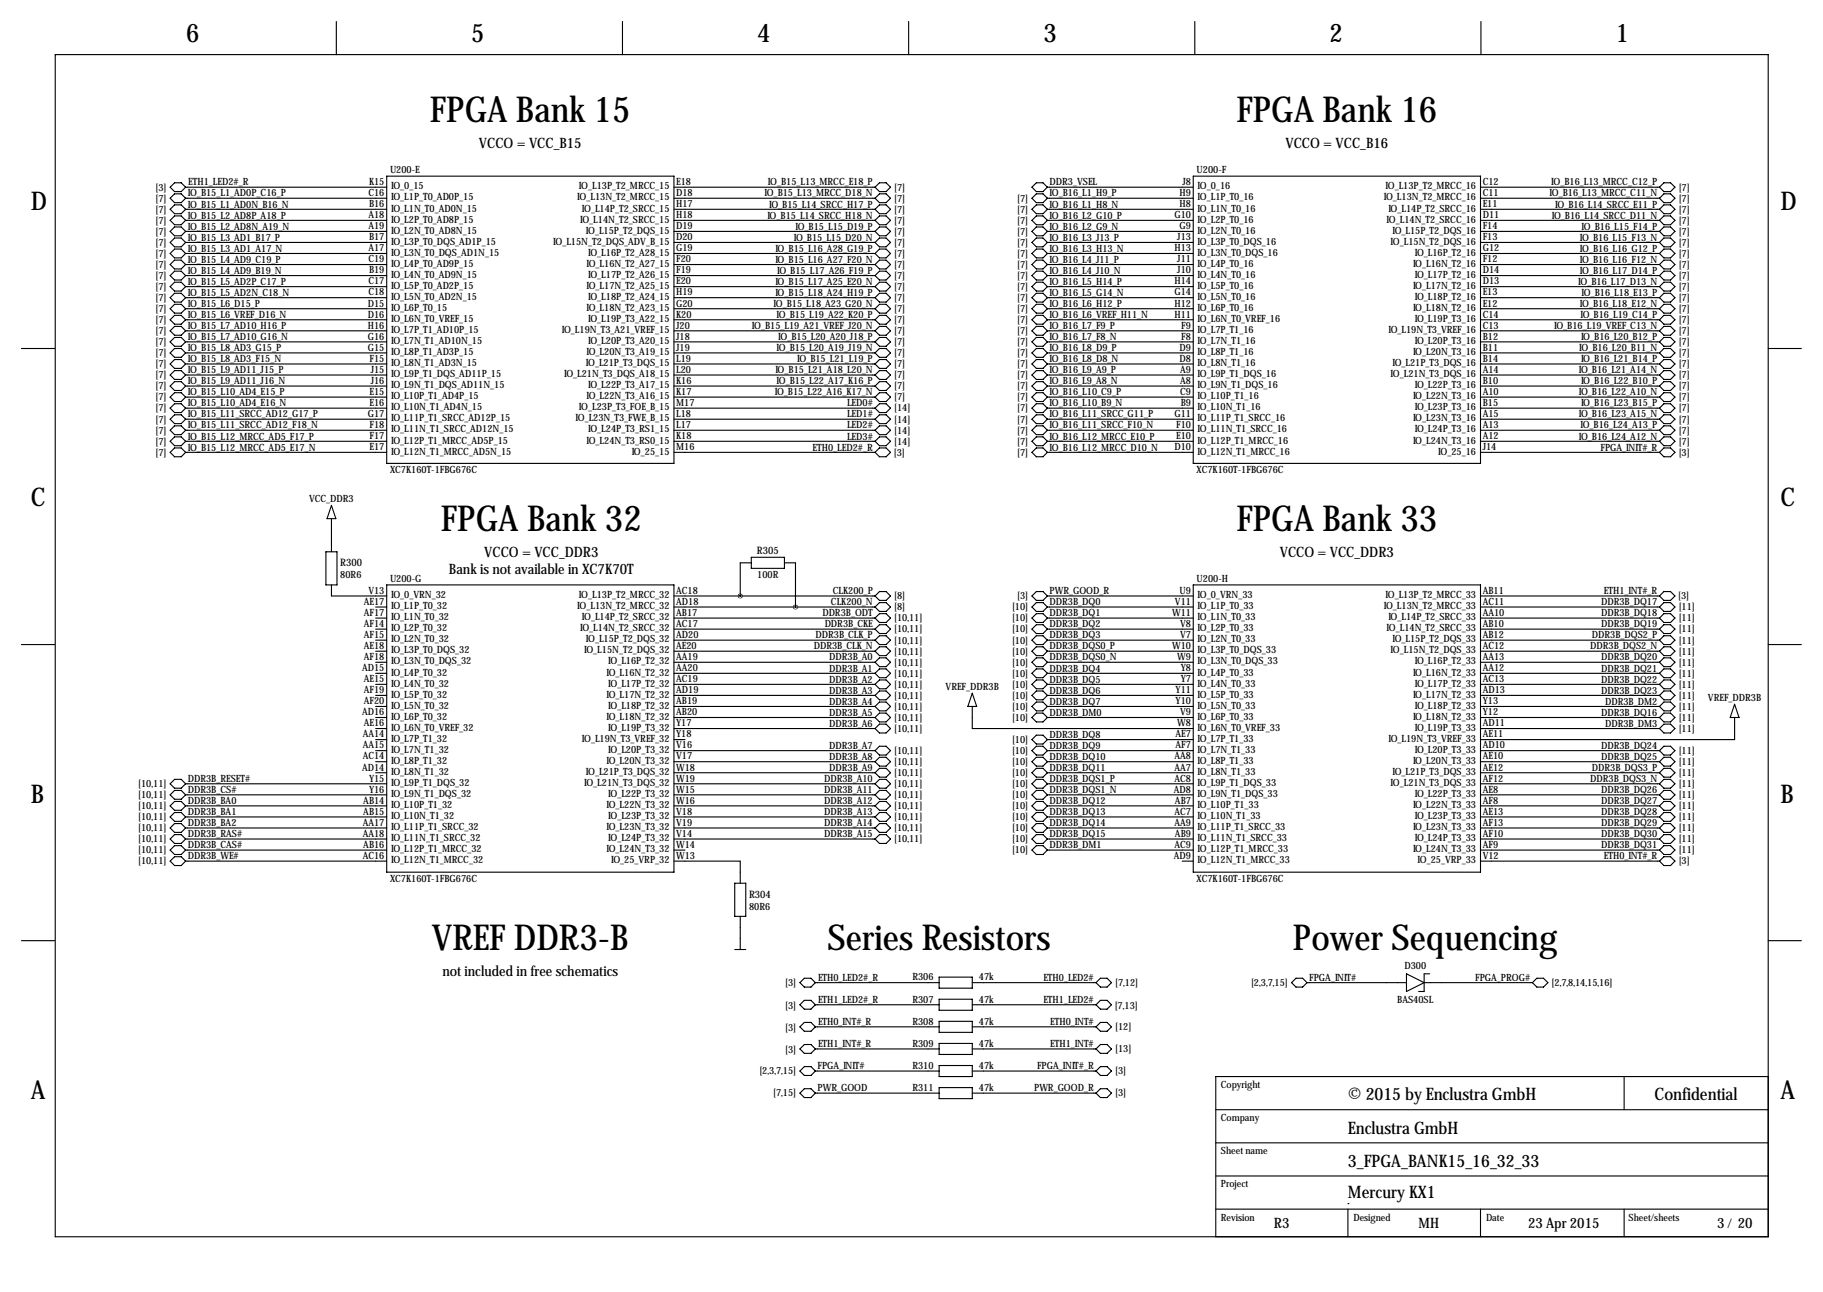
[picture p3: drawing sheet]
<svg xmlns="http://www.w3.org/2000/svg" width="419mm" height="297mm" viewBox="0 0 419 297" stroke-linecap="round" stroke-linejoin="round" font-family="sans-serif">
<defs><g id="words">
<g font-size="8.2">
<text x="98.8" y="28">FPGA Bank 15</text>
<text x="284.2" y="28">FPGA Bank 16</text>
<text x="101.4" y="122">FPGA Bank 32</text>
<text x="284.2" y="122">FPGA Bank 33</text>
<text x="99.3" y="218.5">VREF DDR3-B</text>
<text x="190.2" y="218.5">Series Resistors</text>
<text x="297.3" y="218.5">Power Sequencing</text>
</g>
<g font-size="5.9">
<text x="42.8" y="9.8">6</text>
<text x="108.3" y="9.8">5</text>
<text x="174.1" y="9.8">4</text>
<text x="239.9" y="9.8">3</text>
<text x="305.7" y="9.8">2</text>
<text x="371.4" y="9.8">1</text>
<text x="7.1" y="48.4">D</text>
<text x="409.3" y="48.4">D</text>
<text x="7.1" y="116.4">C</text>
<text x="409.3" y="116.4">C</text>
<text x="7.1" y="184.5">B</text>
<text x="409.3" y="184.5">B</text>
<text x="7.1" y="252.6">A</text>
<text x="409.3" y="252.6">A</text>
</g>
<g font-size="4">
<text x="309.9" y="252.8">© 2015 by Enclustra GmbH</text>
<text x="380.4" y="252.8">Confidential</text>
<text x="309.9" y="260.7">Enclustra GmbH</text>
<text x="309.9" y="268.3">3_FPGA_BANK15_16_32_33</text>
<text x="309.9" y="275.4">Mercury KX1</text>
</g>
<g font-size="3.3">
<text x="110.1" y="34">VCCO = VCC_B15</text>
<text x="295.5" y="34">VCCO = VCC_B16</text>
<text x="111.3" y="128">VCCO = VCC_DDR3</text>
<text x="294.2" y="128">VCCO = VCC_DDR3</text>
<text x="103.2" y="132">Bank is not available in XC7K70T</text>
<text x="101.7" y="224.5">not included in free schematics</text>
<text x="292.9" y="282.3">R3</text>
<text x="326.1" y="282.3">MH</text>
<text x="351.3" y="282.3">23 Apr 2015</text>
<text x="394.8" y="282.3">3/ 20</text>
</g>
<g font-size="2.4">
<text x="78.2" y="130.2">R300</text>
<text x="174" y="127.4">R305</text>
<text x="172.2" y="206.4">R304</text>
</g>
<g font-size="2.3">
<text x="89.7" y="39.7">U200-E</text>
<text x="275.1" y="39.7">U200-F</text>
<text x="35.8" y="46.3">[7]</text>
<text x="35.8" y="43.9">[3]</text>
<text x="43.2" y="45.2">IO_B15_L1_AD0P_C16_P</text>
<text x="43.2" y="47.7">IO_B15_L1_AD0N_B16_N</text>
<text x="43.3" y="42.6">ETH1_LED2#_R</text>
<text x="84.7" y="45.1">C16</text>
<text x="84.8" y="42.5">K15</text>
<text x="84.8" y="47.6">B16</text>
<text x="89.9" y="43.6">IO_0_15</text>
<text x="89.9" y="46.1">IO_L1P_T0_AD0P_15</text>
<text x="132.7" y="46.1">IO_L13N_T2_MRCC_15</text>
<text x="133.1" y="43.6">IO_L13P_T2_MRCC_15</text>
<text x="155.4" y="42.5">E18</text>
<text x="155.4" y="45.1">D18</text>
<text x="155.4" y="47.6">H17</text>
<text x="175.8" y="45.2">IO_B15_L13_MRCC_D18_N</text>
<text x="176.5" y="42.6">IO_B15_L13_MRCC_E18_P</text>
<text x="176.8" y="47.7">IO_B15_L14_SRCC_H17_P</text>
<text x="205.6" y="43.8">[7]</text>
<text x="205.6" y="46.3">[7]</text>
<text x="233.9" y="46.3">[7]</text>
<text x="241.3" y="45.2">IO_B16_L1_H9_P</text>
<text x="241.3" y="47.7">IO_B16_L1_H8_N</text>
<text x="241.3" y="42.6">DDR3_VSEL</text>
<text x="271.2" y="45.1">H9</text>
<text x="271.2" y="47.6">H8</text>
<text x="271.8" y="42.5">J8</text>
<text x="275.3" y="43.6">IO_0_16</text>
<text x="275.3" y="46.1">IO_L1P_T0_16</text>
<text x="318.1" y="46.1">IO_L13N_T2_MRCC_16</text>
<text x="318.5" y="43.6">IO_L13P_T2_MRCC_16</text>
<text x="340.9" y="42.5">C12</text>
<text x="340.9" y="45.1">C11</text>
<text x="340.9" y="47.6">E11</text>
<text x="356.2" y="45.2">IO_B16_L13_MRCC_C11_N</text>
<text x="356.6" y="42.6">IO_B16_L13_MRCC_C12_P</text>
<text x="357.5" y="47.7">IO_B16_L14_SRCC_E11_P</text>
<text x="385.9" y="43.8">[7]</text>
<text x="385.9" y="46.3">[7]</text>
<text x="35.8" y="48.9">[7]</text>
<text x="35.8" y="51.4">[7]</text>
<text x="35.8" y="54">[7]</text>
<text x="43.2" y="50.3">IO_B15_L2_AD8P_A18_P</text>
<text x="43.2" y="52.8">IO_B15_L2_AD8N_A19_N</text>
<text x="84.7" y="50.2">A18</text>
<text x="84.7" y="52.7">A19</text>
<text x="89.9" y="48.6">IO_L1N_T0_AD0N_15</text>
<text x="89.9" y="51.2">IO_L2P_T0_AD8P_15</text>
<text x="89.9" y="53.7">IO_L2N_T0_AD8N_15</text>
<text x="133.4" y="51.2">IO_L14N_T2_SRCC_15</text>
<text x="133.8" y="48.6">IO_L14P_T2_SRCC_15</text>
<text x="134.7" y="53.7">IO_L15P_T2_DQS_15</text>
<text x="155.4" y="50.2">H18</text>
<text x="155.4" y="52.7">D19</text>
<text x="176.4" y="50.3">IO_B15_L14_SRCC_H18_N</text>
<text x="182.9" y="52.8">IO_B15_L15_D19_P</text>
<text x="205.6" y="48.9">[7]</text>
<text x="205.6" y="51.4">[7]</text>
<text x="205.6" y="54">[7]</text>
<text x="233.9" y="48.9">[7]</text>
<text x="233.9" y="51.4">[7]</text>
<text x="233.9" y="54">[7]</text>
<text x="241.3" y="50.3">IO_B16_L2_G10_P</text>
<text x="241.3" y="52.8">IO_B16_L2_G9_N</text>
<text x="270" y="50.2">G10</text>
<text x="271.2" y="52.7">G9</text>
<text x="275.3" y="48.6">IO_L1N_T0_16</text>
<text x="275.3" y="51.2">IO_L2P_T0_16</text>
<text x="275.3" y="53.7">IO_L2N_T0_16</text>
<text x="318.8" y="51.2">IO_L14N_T2_SRCC_16</text>
<text x="319.2" y="48.6">IO_L14P_T2_SRCC_16</text>
<text x="320.1" y="53.7">IO_L15P_T2_DQS_16</text>
<text x="340.9" y="50.2">D11</text>
<text x="340.9" y="52.7">F14</text>
<text x="356.8" y="50.3">IO_B16_L14_SRCC_D11_N</text>
<text x="363.6" y="52.8">IO_B16_L15_F14_P</text>
<text x="385.9" y="48.9">[7]</text>
<text x="385.9" y="51.4">[7]</text>
<text x="385.9" y="54">[7]</text>
<text x="35.8" y="56.5">[7]</text>
<text x="35.8" y="59">[7]</text>
<text x="43.2" y="55.3">IO_B15_L3_AD1_B17_P</text>
<text x="43.2" y="57.9">IO_B15_L3_AD1_A17_N</text>
<text x="84.7" y="57.8">A17</text>
<text x="84.8" y="55.2">B17</text>
<text x="89.9" y="56.3">IO_L3P_T0_DQS_AD1P_15</text>
<text x="89.9" y="58.8">IO_L3N_T0_DQS_AD1N_15</text>
<text x="127.2" y="56.3">IO_L15N_T2_DQS_ADV_B_15</text>
<text x="135.2" y="58.8">IO_L16P_T2_A28_15</text>
<text x="155.4" y="55.2">D20</text>
<text x="155.4" y="57.8">G19</text>
<text x="178.3" y="57.9">IO_B15_L16_A28_G19_P</text>
<text x="182.5" y="55.3">IO_B15_L15_D20_N</text>
<text x="205.6" y="56.5">[7]</text>
<text x="205.6" y="59">[7]</text>
<text x="233.9" y="56.5">[7]</text>
<text x="233.9" y="59">[7]</text>
<text x="241.3" y="55.3">IO_B16_L3_J13_P</text>
<text x="241.3" y="57.9">IO_B16_L3_H13_N</text>
<text x="270" y="57.8">H13</text>
<text x="270.6" y="55.2">J13</text>
<text x="275.3" y="56.3">IO_L3P_T0_DQS_16</text>
<text x="275.3" y="58.8">IO_L3N_T0_DQS_16</text>
<text x="319.7" y="56.3">IO_L15N_T2_DQS_16</text>
<text x="325.2" y="58.8">IO_L16P_T2_16</text>
<text x="340.9" y="55.2">F13</text>
<text x="340.9" y="57.8">G12</text>
<text x="363.2" y="55.3">IO_B16_L15_F13_N</text>
<text x="363.2" y="57.9">IO_B16_L16_G12_P</text>
<text x="385.9" y="56.5">[7]</text>
<text x="385.9" y="59">[7]</text>
<text x="35.8" y="61.6">[7]</text>
<text x="35.8" y="64.1">[7]</text>
<text x="43.2" y="60.4">IO_B15_L4_AD9_C19_P</text>
<text x="43.2" y="63">IO_B15_L4_AD9_B19_N</text>
<text x="43.2" y="65.5">IO_B15_L5_AD2P_C17_P</text>
<text x="84.7" y="60.3">C19</text>
<text x="84.7" y="65.4">C17</text>
<text x="84.8" y="62.9">B19</text>
<text x="89.9" y="61.3">IO_L4P_T0_AD9P_15</text>
<text x="89.9" y="63.9">IO_L4N_T0_AD9N_15</text>
<text x="134.8" y="61.3">IO_L16N_T2_A27_15</text>
<text x="135.2" y="63.9">IO_L17P_T2_A26_15</text>
<text x="155.4" y="60.3">F20</text>
<text x="155.4" y="62.9">F19</text>
<text x="155.4" y="65.4">E20</text>
<text x="178.3" y="60.4">IO_B15_L16_A27_F20_N</text>
<text x="178.3" y="65.5">IO_B15_L17_A25_E20_N</text>
<text x="178.7" y="63">IO_B15_L17_A26_F19_P</text>
<text x="205.6" y="61.6">[7]</text>
<text x="205.6" y="64.1">[7]</text>
<text x="233.9" y="61.6">[7]</text>
<text x="233.9" y="64.1">[7]</text>
<text x="241.3" y="60.4">IO_B16_L4_J11_P</text>
<text x="241.3" y="63">IO_B16_L4_J10_N</text>
<text x="241.3" y="65.5">IO_B16_L5_H14_P</text>
<text x="270" y="65.4">H14</text>
<text x="270.6" y="60.3">J11</text>
<text x="270.6" y="62.9">J10</text>
<text x="275.3" y="61.3">IO_L4P_T0_16</text>
<text x="275.3" y="63.9">IO_L4N_T0_16</text>
<text x="324.8" y="61.3">IO_L16N_T2_16</text>
<text x="325.2" y="63.9">IO_L17P_T2_16</text>
<text x="340.9" y="60.3">F12</text>
<text x="340.9" y="62.9">D14</text>
<text x="340.9" y="65.4">D13</text>
<text x="362.8" y="65.5">IO_B16_L17_D13_N</text>
<text x="363.2" y="60.4">IO_B16_L16_F12_N</text>
<text x="363.2" y="63">IO_B16_L17_D14_P</text>
<text x="385.9" y="61.6">[7]</text>
<text x="385.9" y="64.1">[7]</text>
<text x="35.8" y="66.7">[7]</text>
<text x="35.8" y="69.2">[7]</text>
<text x="35.8" y="71.7">[7]</text>
<text x="43.2" y="68">IO_B15_L5_AD2N_C18_N</text>
<text x="43.2" y="70.6">IO_B15_L6_D15_P</text>
<text x="84.6" y="70.5">D15</text>
<text x="84.7" y="67.9">C18</text>
<text x="89.9" y="66.4">IO_L5P_T0_AD2P_15</text>
<text x="89.9" y="69">IO_L5N_T0_AD2N_15</text>
<text x="89.9" y="71.5">IO_L6P_T0_15</text>
<text x="134.8" y="66.4">IO_L17N_T2_A25_15</text>
<text x="134.8" y="71.5">IO_L18N_T2_A23_15</text>
<text x="135.2" y="69">IO_L18P_T2_A24_15</text>
<text x="155.4" y="67.9">H19</text>
<text x="155.4" y="70.5">G20</text>
<text x="177.9" y="70.6">IO_B15_L18_A23_G20_N</text>
<text x="178.3" y="68">IO_B15_L18_A24_H19_P</text>
<text x="205.6" y="66.7">[7]</text>
<text x="205.6" y="69.2">[7]</text>
<text x="205.6" y="71.7">[7]</text>
<text x="233.9" y="66.7">[7]</text>
<text x="233.9" y="69.2">[7]</text>
<text x="233.9" y="71.7">[7]</text>
<text x="241.3" y="68">IO_B16_L5_G14_N</text>
<text x="241.3" y="70.6">IO_B16_L6_H12_P</text>
<text x="270" y="67.9">G14</text>
<text x="270" y="70.5">H12</text>
<text x="275.3" y="66.4">IO_L5P_T0_16</text>
<text x="275.3" y="69">IO_L5N_T0_16</text>
<text x="275.3" y="71.5">IO_L6P_T0_16</text>
<text x="324.8" y="66.4">IO_L17N_T2_16</text>
<text x="324.8" y="71.5">IO_L18N_T2_16</text>
<text x="325.2" y="69">IO_L18P_T2_16</text>
<text x="340.9" y="67.9">E13</text>
<text x="340.9" y="70.5">E12</text>
<text x="363.2" y="70.6">IO_B16_L18_E12_N</text>
<text x="363.6" y="68">IO_B16_L18_E13_P</text>
<text x="385.9" y="66.7">[7]</text>
<text x="385.9" y="69.2">[7]</text>
<text x="385.9" y="71.7">[7]</text>
<text x="35.8" y="74.3">[7]</text>
<text x="35.8" y="76.8">[7]</text>
<text x="43.2" y="73.1">IO_B15_L6_VREF_D16_N</text>
<text x="43.2" y="75.7">IO_B15_L7_AD10_H16_P</text>
<text x="84.6" y="73">D16</text>
<text x="84.6" y="75.6">H16</text>
<text x="89.9" y="74">IO_L6N_T0_VREF_15</text>
<text x="89.9" y="76.6">IO_L7P_T1_AD10P_15</text>
<text x="129.2" y="76.6">IO_L19N_T3_A21_VREF_15</text>
<text x="135.2" y="74">IO_L19P_T3_A22_15</text>
<text x="155.4" y="73">K20</text>
<text x="155.4" y="75.6">J20</text>
<text x="172.9" y="75.7">IO_B15_L19_A21_VREF_J20_N</text>
<text x="178.5" y="73.1">IO_B15_L19_A22_K20_P</text>
<text x="205.6" y="74.3">[7]</text>
<text x="205.6" y="76.8">[7]</text>
<text x="233.9" y="74.3">[7]</text>
<text x="233.9" y="76.8">[7]</text>
<text x="241.3" y="73.1">IO_B16_L6_VREF_H11_N</text>
<text x="241.3" y="75.7">IO_B16_L7_F9_P</text>
<text x="270" y="73">H11</text>
<text x="271.6" y="75.6">F9</text>
<text x="275.3" y="74">IO_L6N_T0_VREF_16</text>
<text x="275.3" y="76.6">IO_L7P_T1_16</text>
<text x="319.2" y="76.6">IO_L19N_T3_VREF_16</text>
<text x="325.2" y="74">IO_L19P_T3_16</text>
<text x="340.9" y="73">C14</text>
<text x="340.9" y="75.6">C13</text>
<text x="357.3" y="75.7">IO_B16_L19_VREF_C13_N</text>
<text x="363.3" y="73.1">IO_B16_L19_C14_P</text>
<text x="385.9" y="74.3">[7]</text>
<text x="385.9" y="76.8">[7]</text>
<text x="35.8" y="79.4">[7]</text>
<text x="35.8" y="81.9">[7]</text>
<text x="43.2" y="78.2">IO_B15_L7_AD10_G16_N</text>
<text x="43.2" y="80.7">IO_B15_L8_AD3_G15_P</text>
<text x="43.2" y="83.3">IO_B15_L8_AD3_F15_N</text>
<text x="84.6" y="78.1">G16</text>
<text x="84.6" y="80.6">G15</text>
<text x="85" y="83.2">F15</text>
<text x="89.9" y="79.1">IO_L7N_T1_AD10N_15</text>
<text x="89.9" y="81.7">IO_L8P_T1_AD3P_15</text>
<text x="134.8" y="81.7">IO_L20N_T3_A19_15</text>
<text x="135.2" y="79.1">IO_L20P_T3_A20_15</text>
<text x="155.4" y="78.1">J18</text>
<text x="155.4" y="80.6">J19</text>
<text x="155.4" y="83.2">L19</text>
<text x="178.5" y="80.7">IO_B15_L20_A19_J19_N</text>
<text x="178.9" y="78.2">IO_B15_L20_A20_J18_P</text>
<text x="183.3" y="83.3">IO_B15_L21_L19_P</text>
<text x="205.6" y="79.4">[7]</text>
<text x="205.6" y="81.9">[7]</text>
<text x="233.9" y="79.4">[7]</text>
<text x="233.9" y="81.9">[7]</text>
<text x="241.3" y="78.2">IO_B16_L7_F8_N</text>
<text x="241.3" y="80.7">IO_B16_L8_D9_P</text>
<text x="241.3" y="83.3">IO_B16_L8_D8_N</text>
<text x="271.2" y="80.6">D9</text>
<text x="271.2" y="83.2">D8</text>
<text x="271.6" y="78.1">F8</text>
<text x="275.3" y="79.1">IO_L7N_T1_16</text>
<text x="275.3" y="81.7">IO_L8P_T1_16</text>
<text x="324.8" y="81.7">IO_L20N_T3_16</text>
<text x="325.2" y="79.1">IO_L20P_T3_16</text>
<text x="340.9" y="78.1">B12</text>
<text x="340.9" y="80.6">B11</text>
<text x="340.9" y="83.2">B14</text>
<text x="363.1" y="80.7">IO_B16_L20_B11_N</text>
<text x="363.5" y="78.2">IO_B16_L20_B12_P</text>
<text x="363.5" y="83.3">IO_B16_L21_B14_P</text>
<text x="385.9" y="79.4">[7]</text>
<text x="385.9" y="81.9">[7]</text>
<text x="35.8" y="84.4">[7]</text>
<text x="35.8" y="87">[7]</text>
<text x="35.8" y="89.5">[7]</text>
<text x="43.2" y="85.8">IO_B15_L9_AD11_J15_P</text>
<text x="43.2" y="88.4">IO_B15_L9_AD11_J16_N</text>
<text x="85.2" y="85.7">J15</text>
<text x="85.2" y="88.3">J16</text>
<text x="89.9" y="84.2">IO_L8N_T1_AD3N_15</text>
<text x="89.9" y="86.7">IO_L9P_T1_DQS_AD11P_15</text>
<text x="89.9" y="89.3">IO_L9N_T1_DQS_AD11N_15</text>
<text x="129.7" y="86.7">IO_L21N_T3_DQS_A18_15</text>
<text x="134.7" y="84.2">IO_L21P_T3_DQS_15</text>
<text x="135.2" y="89.3">IO_L22P_T3_A17_15</text>
<text x="155.4" y="85.7">L20</text>
<text x="155.4" y="88.3">K16</text>
<text x="178.3" y="85.8">IO_B15_L21_A18_L20_N</text>
<text x="178.5" y="88.4">IO_B15_L22_A17_K16_P</text>
<text x="205.6" y="84.4">[7]</text>
<text x="205.6" y="87">[7]</text>
<text x="205.6" y="89.5">[7]</text>
<text x="233.9" y="84.4">[7]</text>
<text x="233.9" y="87">[7]</text>
<text x="233.9" y="89.5">[7]</text>
<text x="241.3" y="85.8">IO_B16_L9_A9_P</text>
<text x="241.3" y="88.4">IO_B16_L9_A8_N</text>
<text x="271.3" y="85.7">A9</text>
<text x="271.3" y="88.3">A8</text>
<text x="275.3" y="84.2">IO_L8N_T1_16</text>
<text x="275.3" y="86.7">IO_L9P_T1_DQS_16</text>
<text x="275.3" y="89.3">IO_L9N_T1_DQS_16</text>
<text x="319.7" y="86.7">IO_L21N_T3_DQS_16</text>
<text x="320.1" y="84.2">IO_L21P_T3_DQS_16</text>
<text x="325.2" y="89.3">IO_L22P_T3_16</text>
<text x="340.9" y="85.7">A14</text>
<text x="340.9" y="88.3">B10</text>
<text x="362.9" y="85.8">IO_B16_L21_A14_N</text>
<text x="363.5" y="88.4">IO_B16_L22_B10_P</text>
<text x="385.9" y="84.4">[7]</text>
<text x="385.9" y="87">[7]</text>
<text x="385.9" y="89.5">[7]</text>
<text x="35.8" y="92.1">[7]</text>
<text x="35.8" y="94.6">[7]</text>
<text x="43.2" y="90.9">IO_B15_L10_AD4_E15_P</text>
<text x="43.2" y="93.4">IO_B15_L10_AD4_E16_N</text>
<text x="43.2" y="96">IO_B15_L11_SRCC_AD12_G17_P</text>
<text x="84.6" y="95.9">G17</text>
<text x="85" y="90.8">E15</text>
<text x="85" y="93.3">E16</text>
<text x="89.9" y="91.8">IO_L10P_T1_AD4P_15</text>
<text x="89.9" y="94.4">IO_L10N_T1_AD4N_15</text>
<text x="133.1" y="94.4">IO_L23P_T3_FOE_B_15</text>
<text x="134.8" y="91.8">IO_L22N_T3_A16_15</text>
<text x="155.4" y="90.8">K17</text>
<text x="155.4" y="93.3">M17</text>
<text x="155.4" y="95.9">L18</text>
<text x="178.1" y="90.9">IO_B15_L22_A16_K17_N</text>
<text x="194.7" y="93.4">LED0#</text>
<text x="194.7" y="96">LED1#</text>
<text x="205.6" y="92.1">[7]</text>
<text x="205.6" y="94.6">[14]</text>
<text x="233.9" y="92.1">[7]</text>
<text x="233.9" y="94.6">[7]</text>
<text x="241.3" y="90.9">IO_B16_L10_C9_P</text>
<text x="241.3" y="93.4">IO_B16_L10_B9_N</text>
<text x="241.3" y="96">IO_B16_L11_SRCC_G11_P</text>
<text x="270" y="95.9">G11</text>
<text x="271.3" y="90.8">C9</text>
<text x="271.4" y="93.3">B9</text>
<text x="275.3" y="91.8">IO_L10P_T1_16</text>
<text x="275.3" y="94.4">IO_L10N_T1_16</text>
<text x="324.8" y="91.8">IO_L22N_T3_16</text>
<text x="325.2" y="94.4">IO_L23P_T3_16</text>
<text x="340.9" y="90.8">A10</text>
<text x="340.9" y="93.3">B15</text>
<text x="340.9" y="95.9">A15</text>
<text x="362.9" y="90.9">IO_B16_L22_A10_N</text>
<text x="362.9" y="96">IO_B16_L23_A15_N</text>
<text x="363.5" y="93.4">IO_B16_L23_B15_P</text>
<text x="385.9" y="92.1">[7]</text>
<text x="385.9" y="94.6">[7]</text>
<text x="35.8" y="97.1">[7]</text>
<text x="35.8" y="99.7">[7]</text>
<text x="43.2" y="98.5">IO_B15_L11_SRCC_AD12_F18_N</text>
<text x="43.2" y="101.1">IO_B15_L12_MRCC_AD5_F17_P</text>
<text x="85" y="98.4">F18</text>
<text x="85" y="101">F17</text>
<text x="89.9" y="96.9">IO_L11P_T1_SRCC_AD12P_15</text>
<text x="89.9" y="99.4">IO_L11N_T1_SRCC_AD12N_15</text>
<text x="89.9" y="102">IO_L12P_T1_MRCC_AD5P_15</text>
<text x="132.3" y="96.9">IO_L23N_T3_FWE_B_15</text>
<text x="134.8" y="102">IO_L24N_T3_RS0_15</text>
<text x="135.2" y="99.4">IO_L24P_T3_RS1_15</text>
<text x="155.4" y="98.4">L17</text>
<text x="155.4" y="101">K18</text>
<text x="194.7" y="98.5">LED2#</text>
<text x="194.7" y="101.1">LED3#</text>
<text x="205.6" y="97.1">[14]</text>
<text x="205.6" y="99.7">[14]</text>
<text x="233.9" y="97.1">[7]</text>
<text x="233.9" y="99.7">[7]</text>
<text x="241.3" y="98.5">IO_B16_L11_SRCC_F10_N</text>
<text x="241.3" y="101.1">IO_B16_L12_MRCC_E10_P</text>
<text x="270.4" y="98.4">F10</text>
<text x="270.4" y="101">E10</text>
<text x="275.3" y="96.9">IO_L11P_T1_SRCC_16</text>
<text x="275.3" y="99.4">IO_L11N_T1_SRCC_16</text>
<text x="275.3" y="102">IO_L12P_T1_MRCC_16</text>
<text x="324.8" y="96.9">IO_L23N_T3_16</text>
<text x="324.8" y="102">IO_L24N_T3_16</text>
<text x="325.2" y="99.4">IO_L24P_T3_16</text>
<text x="340.9" y="98.4">A13</text>
<text x="340.9" y="101">A12</text>
<text x="362.9" y="101.1">IO_B16_L24_A12_N</text>
<text x="363.3" y="98.5">IO_B16_L24_A13_P</text>
<text x="385.9" y="97.1">[7]</text>
<text x="385.9" y="99.7">[7]</text>
<text x="35.8" y="102.2">[7]</text>
<text x="35.8" y="104.8">[7]</text>
<text x="43.2" y="103.6">IO_B15_L12_MRCC_AD5_E17_N</text>
<text x="85" y="103.5">E17</text>
<text x="89.9" y="104.5">IO_L12N_T1_MRCC_AD5N_15</text>
<text x="145.2" y="104.5">IO_25_15</text>
<text x="155.4" y="103.5">M16</text>
<text x="186.8" y="103.6">ETH0_LED2#_R</text>
<text x="205.5" y="104.9">[3]</text>
<text x="205.6" y="102.2">[14]</text>
<text x="233.9" y="102.2">[7]</text>
<text x="233.9" y="104.8">[7]</text>
<text x="241.3" y="103.6">IO_B16_L12_MRCC_D10_N</text>
<text x="270" y="103.5">D10</text>
<text x="275.3" y="104.5">IO_L12N_T1_MRCC_16</text>
<text x="330.6" y="104.5">IO_25_16</text>
<text x="340.9" y="103.5">J14</text>
<text x="368" y="103.6">FPGA_INIT#_R</text>
<text x="385.9" y="102.2">[7]</text>
<text x="385.9" y="104.8">[3]</text>
<text x="89.7" y="108.8">XC7K160T-1FBG676C</text>
<text x="275.1" y="108.8">XC7K160T-1FBG676C</text>
<text x="71.1" y="115.4">VCC_DDR3</text>
<text x="78.2" y="133">80R6</text>
<text x="84.7" y="136.5">V13</text>
<text x="89.7" y="133.7">U200-G</text>
<text x="89.9" y="137.5">IO_0_VRN_32</text>
<text x="133.1" y="137.5">IO_L13P_T2_MRCC_32</text>
<text x="155.4" y="136.5">AC18</text>
<text x="174.1" y="133">100R</text>
<text x="191.4" y="136.6">CLK200_P</text>
<text x="205.6" y="137.8">[8]</text>
<text x="233.9" y="137.8">[3]</text>
<text x="241.3" y="136.6">PWR_GOOD_R</text>
<text x="271.2" y="136.5">U9</text>
<text x="275.1" y="133.7">U200-H</text>
<text x="275.3" y="137.5">IO_0_VRN_33</text>
<text x="318.5" y="137.5">IO_L13P_T2_MRCC_33</text>
<text x="340.9" y="136.5">AB11</text>
<text x="368.7" y="136.5">ETH1_INT#_R</text>
<text x="385.8" y="137.8">[3]</text>
<text x="83.6" y="139.1">AE17</text>
<text x="83.6" y="141.6">AF17</text>
<text x="89.9" y="140.1">IO_L1P_T0_32</text>
<text x="89.9" y="142.6">IO_L1N_T0_32</text>
<text x="132.7" y="140.1">IO_L13N_T2_MRCC_32</text>
<text x="133.8" y="142.6">IO_L14P_T2_SRCC_32</text>
<text x="155.4" y="139.1">AD18</text>
<text x="155.4" y="141.6">AB17</text>
<text x="189.1" y="141.7">DDR3B_ODT</text>
<text x="191" y="139.2">CLK200_N</text>
<text x="205.6" y="140.3">[8]</text>
<text x="205.6" y="142.9">[10,11]</text>
<text x="232.7" y="140.3">[10]</text>
<text x="232.7" y="142.9">[10]</text>
<text x="241.3" y="139.2">DDR3B_DQ0</text>
<text x="241.3" y="141.7">DDR3B_DQ1</text>
<text x="269.5" y="141.6">W11</text>
<text x="270.1" y="139.1">V11</text>
<text x="275.3" y="140.1">IO_L1P_T0_33</text>
<text x="275.3" y="142.6">IO_L1N_T0_33</text>
<text x="318.1" y="140.1">IO_L13N_T2_MRCC_33</text>
<text x="319.2" y="142.6">IO_L14P_T2_SRCC_33</text>
<text x="340.9" y="139.1">AC11</text>
<text x="340.9" y="141.6">AA10</text>
<text x="368.1" y="139.2">DDR3B_DQ17</text>
<text x="368.1" y="141.7">DDR3B_DQ18</text>
<text x="385.9" y="140.3">[11]</text>
<text x="385.9" y="142.9">[11]</text>
<text x="83.6" y="144.1">AF14</text>
<text x="83.6" y="146.7">AF15</text>
<text x="83.6" y="149.2">AE18</text>
<text x="89.9" y="145.2">IO_L2P_T0_32</text>
<text x="89.9" y="147.7">IO_L2N_T0_32</text>
<text x="133.4" y="145.2">IO_L14N_T2_SRCC_32</text>
<text x="134.7" y="147.7">IO_L15P_T2_DQS_32</text>
<text x="155.4" y="144.1">AC17</text>
<text x="155.4" y="146.7">AD20</text>
<text x="155.4" y="149.2">AE20</text>
<text x="187.1" y="149.3">DDR3B_CLK_N</text>
<text x="187.5" y="146.8">DDR3B_CLK_P</text>
<text x="189.6" y="144.2">DDR3B_CKE</text>
<text x="205.6" y="145.4">[10,11]</text>
<text x="205.6" y="147.9">[10,11]</text>
<text x="232.7" y="145.4">[10]</text>
<text x="232.7" y="147.9">[10]</text>
<text x="241.3" y="144.2">DDR3B_DQ2</text>
<text x="241.3" y="146.8">DDR3B_DQ3</text>
<text x="241.3" y="149.3">DDR3B_DQS0_P</text>
<text x="269.5" y="149.2">W10</text>
<text x="271.3" y="144.1">V8</text>
<text x="271.3" y="146.7">V7</text>
<text x="275.3" y="145.2">IO_L2P_T0_33</text>
<text x="275.3" y="147.7">IO_L2N_T0_33</text>
<text x="318.8" y="145.2">IO_L14N_T2_SRCC_33</text>
<text x="320.1" y="147.7">IO_L15P_T2_DQS_33</text>
<text x="340.9" y="144.1">AB10</text>
<text x="340.9" y="146.7">AB12</text>
<text x="340.9" y="149.2">AC12</text>
<text x="365.6" y="149.3">DDR3B_DQS2_N</text>
<text x="366" y="146.8">DDR3B_DQS2_P</text>
<text x="368.1" y="144.2">DDR3B_DQ19</text>
<text x="385.9" y="145.4">[11]</text>
<text x="385.9" y="147.9">[11]</text>
<text x="83.3" y="154.3">AD15</text>
<text x="83.6" y="151.8">AF18</text>
<text x="89.9" y="150.2">IO_L3P_T0_DQS_32</text>
<text x="89.9" y="152.8">IO_L3N_T0_DQS_32</text>
<text x="89.9" y="155.3">IO_L4P_T0_32</text>
<text x="134.3" y="150.2">IO_L15N_T2_DQS_32</text>
<text x="139.4" y="155.3">IO_L16N_T2_32</text>
<text x="139.8" y="152.8">IO_L16P_T2_32</text>
<text x="155.4" y="151.8">AA19</text>
<text x="155.4" y="154.3">AA20</text>
<text x="190.6" y="151.9">DDR3B_A0</text>
<text x="190.6" y="154.4">DDR3B_A1</text>
<text x="205.6" y="150.5">[10,11]</text>
<text x="205.6" y="153">[10,11]</text>
<text x="205.6" y="155.6">[10,11]</text>
<text x="232.7" y="155.6">[10]</text>
<text x="232.7" y="150.5">[10]</text>
<text x="232.7" y="153">[10]</text>
<text x="241.3" y="154.4">DDR3B_DQ4</text>
<text x="241.3" y="151.9">DDR3B_DQS0_N</text>
<text x="270.7" y="151.8">W9</text>
<text x="271.4" y="154.3">Y8</text>
<text x="275.3" y="150.2">IO_L3P_T0_DQS_33</text>
<text x="275.3" y="152.8">IO_L3N_T0_DQS_33</text>
<text x="275.3" y="155.3">IO_L4P_T0_33</text>
<text x="319.7" y="150.2">IO_L15N_T2_DQS_33</text>
<text x="324.8" y="155.3">IO_L16N_T2_33</text>
<text x="325.2" y="152.8">IO_L16P_T2_33</text>
<text x="340.9" y="151.8">AA13</text>
<text x="340.9" y="154.3">AA12</text>
<text x="368.1" y="151.9">DDR3B_DQ20</text>
<text x="368.1" y="154.4">DDR3B_DQ21</text>
<text x="385.9" y="150.5">[11]</text>
<text x="385.9" y="153">[11]</text>
<text x="385.9" y="155.6">[11]</text>
<text x="83.6" y="156.8">AE15</text>
<text x="83.6" y="159.4">AF19</text>
<text x="83.6" y="161.9">AF20</text>
<text x="89.9" y="157.9">IO_L4N_T0_32</text>
<text x="89.9" y="160.4">IO_L5P_T0_32</text>
<text x="139.4" y="160.4">IO_L17N_T2_32</text>
<text x="139.8" y="157.9">IO_L17P_T2_32</text>
<text x="155.4" y="156.8">AC19</text>
<text x="155.4" y="159.4">AD19</text>
<text x="155.4" y="161.9">AB19</text>
<text x="190.6" y="156.9">DDR3B_A2</text>
<text x="190.6" y="159.5">DDR3B_A3</text>
<text x="205.6" y="158.1">[10,11]</text>
<text x="205.6" y="160.6">[10,11]</text>
<text x="217.4" y="158.6">VREF_DDR3B</text>
<text x="232.7" y="158.1">[10]</text>
<text x="232.7" y="160.6">[10]</text>
<text x="241.3" y="156.9">DDR3B_DQ5</text>
<text x="241.3" y="159.5">DDR3B_DQ6</text>
<text x="270.3" y="159.4">Y11</text>
<text x="270.3" y="161.9">Y10</text>
<text x="271.4" y="156.8">Y7</text>
<text x="275.3" y="157.9">IO_L4N_T0_33</text>
<text x="275.3" y="160.4">IO_L5P_T0_33</text>
<text x="324.8" y="160.4">IO_L17N_T2_33</text>
<text x="325.2" y="157.9">IO_L17P_T2_33</text>
<text x="340.9" y="156.8">AC13</text>
<text x="340.9" y="159.4">AD13</text>
<text x="340.9" y="161.9">Y13</text>
<text x="368.1" y="156.9">DDR3B_DQ22</text>
<text x="368.1" y="159.5">DDR3B_DQ23</text>
<text x="385.9" y="158.1">[11]</text>
<text x="385.9" y="160.6">[11]</text>
<text x="392.7" y="161.1">VREF_DDR3B</text>
<text x="83.3" y="164.5">AD16</text>
<text x="83.6" y="167">AE16</text>
<text x="89.9" y="162.9">IO_L5N_T0_32</text>
<text x="89.9" y="165.5">IO_L6P_T0_32</text>
<text x="139.4" y="165.5">IO_L18N_T2_32</text>
<text x="139.8" y="162.9">IO_L18P_T2_32</text>
<text x="155.4" y="164.5">AB20</text>
<text x="155.4" y="167">Y17</text>
<text x="190.6" y="162">DDR3B_A4</text>
<text x="190.6" y="164.6">DDR3B_A5</text>
<text x="190.6" y="167.1">DDR3B_A6</text>
<text x="205.6" y="163.2">[10,11]</text>
<text x="205.6" y="165.7">[10,11]</text>
<text x="232.7" y="163.2">[10]</text>
<text x="232.7" y="165.7">[10]</text>
<text x="241.3" y="162">DDR3B_DQ7</text>
<text x="241.3" y="164.6">DDR3B_DM0</text>
<text x="270.7" y="167">W8</text>
<text x="271.3" y="164.5">V9</text>
<text x="275.3" y="162.9">IO_L5N_T0_33</text>
<text x="275.3" y="165.5">IO_L6P_T0_33</text>
<text x="324.8" y="165.5">IO_L18N_T2_33</text>
<text x="325.2" y="162.9">IO_L18P_T2_33</text>
<text x="340.9" y="164.5">Y12</text>
<text x="340.9" y="167">AD11</text>
<text x="368.1" y="164.6">DDR3B_DQ16</text>
<text x="369" y="162">DDR3B_DM2</text>
<text x="369" y="167.1">DDR3B_DM3</text>
<text x="385.9" y="165.7">[11]</text>
<text x="385.9" y="163.2">[11]</text>
<text x="83.4" y="169.5">AA14</text>
<text x="83.4" y="172.1">AA15</text>
<text x="89.9" y="168">IO_L6N_T0_VREF_32</text>
<text x="89.9" y="170.6">IO_L7P_T1_32</text>
<text x="89.9" y="173.1">IO_L7N_T1_32</text>
<text x="133.8" y="170.6">IO_L19N_T3_VREF_32</text>
<text x="139.8" y="168">IO_L19P_T3_32</text>
<text x="139.8" y="173.1">IO_L20P_T3_32</text>
<text x="155.4" y="169.5">Y18</text>
<text x="155.4" y="172.1">V16</text>
<text x="190.6" y="172.2">DDR3B_A7</text>
<text x="205.6" y="168.3">[10,11]</text>
<text x="205.6" y="173.3">[10,11]</text>
<text x="232.7" y="170.8">[10]</text>
<text x="232.7" y="173.3">[10]</text>
<text x="241.3" y="169.6">DDR3B_DQ8</text>
<text x="241.3" y="172.2">DDR3B_DQ9</text>
<text x="270.3" y="169.5">AE7</text>
<text x="270.3" y="172.1">AF7</text>
<text x="275.3" y="168">IO_L6N_T0_VREF_33</text>
<text x="275.3" y="170.6">IO_L7P_T1_33</text>
<text x="275.3" y="173.1">IO_L7N_T1_33</text>
<text x="319.2" y="170.6">IO_L19N_T3_VREF_33</text>
<text x="325.2" y="168">IO_L19P_T3_33</text>
<text x="325.2" y="173.1">IO_L20P_T3_33</text>
<text x="340.9" y="169.5">AE11</text>
<text x="340.9" y="172.1">AD10</text>
<text x="368.1" y="172.2">DDR3B_DQ24</text>
<text x="385.9" y="168.3">[11]</text>
<text x="385.9" y="173.3">[11]</text>
<text x="43.2" y="179.8">DDR3B_RESET#</text>
<text x="83.3" y="177.2">AD14</text>
<text x="83.4" y="174.6">AC14</text>
<text x="84.8" y="179.7">Y15</text>
<text x="89.9" y="175.6">IO_L8P_T1_32</text>
<text x="89.9" y="178.2">IO_L8N_T1_32</text>
<text x="134.7" y="178.2">IO_L21P_T3_DQS_32</text>
<text x="139.4" y="175.6">IO_L20N_T3_32</text>
<text x="155.4" y="174.6">V17</text>
<text x="155.4" y="177.2">W18</text>
<text x="155.4" y="179.7">W19</text>
<text x="189.5" y="179.8">DDR3B_A10</text>
<text x="190.6" y="174.7">DDR3B_A8</text>
<text x="190.6" y="177.3">DDR3B_A9</text>
<text x="205.6" y="175.9">[10,11]</text>
<text x="205.6" y="178.4">[10,11]</text>
<text x="232.7" y="175.9">[10]</text>
<text x="232.7" y="178.4">[10]</text>
<text x="241.3" y="174.7">DDR3B_DQ10</text>
<text x="241.3" y="177.3">DDR3B_DQ11</text>
<text x="241.3" y="179.8">DDR3B_DQS1_P</text>
<text x="270" y="174.6">AA8</text>
<text x="270" y="177.2">AA7</text>
<text x="270" y="179.7">AC8</text>
<text x="275.3" y="175.6">IO_L8P_T1_33</text>
<text x="275.3" y="178.2">IO_L8N_T1_33</text>
<text x="320.1" y="178.2">IO_L21P_T3_DQS_33</text>
<text x="324.8" y="175.6">IO_L20N_T3_33</text>
<text x="340.9" y="174.6">AE10</text>
<text x="340.9" y="177.2">AE12</text>
<text x="340.9" y="179.7">AF12</text>
<text x="365.6" y="179.8">DDR3B_DQS3_N</text>
<text x="366" y="177.3">DDR3B_DQS3_P</text>
<text x="368.1" y="174.7">DDR3B_DQ25</text>
<text x="385.9" y="175.9">[11]</text>
<text x="385.9" y="178.4">[11]</text>
<text x="31.8" y="181">[10,11]</text>
<text x="31.8" y="183.5">[10,11]</text>
<text x="43.2" y="184.9">DDR3B_BA0</text>
<text x="43.2" y="182.3">DDR3B_CS#</text>
<text x="83.5" y="184.8">AB14</text>
<text x="84.8" y="182.2">Y16</text>
<text x="89.9" y="180.7">IO_L9P_T1_DQS_32</text>
<text x="89.9" y="183.3">IO_L9N_T1_DQS_32</text>
<text x="89.9" y="185.8">IO_L10P_T1_32</text>
<text x="134.3" y="180.7">IO_L21N_T3_DQS_32</text>
<text x="139.4" y="185.8">IO_L22N_T3_32</text>
<text x="139.8" y="183.3">IO_L22P_T3_32</text>
<text x="155.4" y="182.2">W15</text>
<text x="155.4" y="184.8">W16</text>
<text x="189.5" y="182.3">DDR3B_A11</text>
<text x="189.5" y="184.9">DDR3B_A12</text>
<text x="205.6" y="181">[10,11]</text>
<text x="205.6" y="183.5">[10,11]</text>
<text x="232.7" y="181">[10]</text>
<text x="232.7" y="183.5">[10]</text>
<text x="241.3" y="182.3">DDR3B_DQS1_N</text>
<text x="241.3" y="184.9">DDR3B_DQ12</text>
<text x="269.9" y="182.2">AD8</text>
<text x="270.1" y="184.8">AB7</text>
<text x="275.3" y="180.7">IO_L9P_T1_DQS_33</text>
<text x="275.3" y="183.3">IO_L9N_T1_DQS_33</text>
<text x="275.3" y="185.8">IO_L10P_T1_33</text>
<text x="319.7" y="180.7">IO_L21N_T3_DQS_33</text>
<text x="324.8" y="185.8">IO_L22N_T3_33</text>
<text x="325.2" y="183.3">IO_L22P_T3_33</text>
<text x="340.9" y="182.2">AE8</text>
<text x="340.9" y="184.8">AF8</text>
<text x="368.1" y="182.3">DDR3B_DQ26</text>
<text x="368.1" y="184.9">DDR3B_DQ27</text>
<text x="385.9" y="181">[11]</text>
<text x="385.9" y="183.5">[11]</text>
<text x="31.8" y="186">[10,11]</text>
<text x="31.8" y="188.6">[10,11]</text>
<text x="31.8" y="191.1">[10,11]</text>
<text x="43.2" y="187.4">DDR3B_BA1</text>
<text x="43.2" y="190">DDR3B_BA2</text>
<text x="83.4" y="189.9">AA17</text>
<text x="83.5" y="187.3">AB15</text>
<text x="89.9" y="188.3">IO_L10N_T1_32</text>
<text x="89.9" y="190.9">IO_L11P_T1_SRCC_32</text>
<text x="139.4" y="190.9">IO_L23N_T3_32</text>
<text x="139.8" y="188.3">IO_L23P_T3_32</text>
<text x="155.4" y="187.3">V18</text>
<text x="155.4" y="189.9">V19</text>
<text x="189.5" y="187.4">DDR3B_A13</text>
<text x="189.5" y="190">DDR3B_A14</text>
<text x="205.6" y="186">[10,11]</text>
<text x="205.6" y="188.6">[10,11]</text>
<text x="205.6" y="191.1">[10,11]</text>
<text x="232.7" y="186">[10]</text>
<text x="232.7" y="188.6">[10]</text>
<text x="232.7" y="191.1">[10]</text>
<text x="241.3" y="187.4">DDR3B_DQ13</text>
<text x="241.3" y="190">DDR3B_DQ14</text>
<text x="270" y="187.3">AC7</text>
<text x="270" y="189.9">AA9</text>
<text x="275.3" y="188.3">IO_L10N_T1_33</text>
<text x="275.3" y="190.9">IO_L11P_T1_SRCC_33</text>
<text x="324.8" y="190.9">IO_L23N_T3_33</text>
<text x="325.2" y="188.3">IO_L23P_T3_33</text>
<text x="340.9" y="187.3">AE13</text>
<text x="340.9" y="189.9">AF13</text>
<text x="368.1" y="187.4">DDR3B_DQ28</text>
<text x="368.1" y="190">DDR3B_DQ29</text>
<text x="385.9" y="186">[11]</text>
<text x="385.9" y="188.6">[11]</text>
<text x="385.9" y="191.1">[11]</text>
<text x="31.8" y="193.7">[10,11]</text>
<text x="31.8" y="196.2">[10,11]</text>
<text x="43.2" y="192.5">DDR3B_RAS#</text>
<text x="43.2" y="195">DDR3B_CAS#</text>
<text x="43.2" y="197.6">DDR3B_WE#</text>
<text x="83.4" y="192.4">AA18</text>
<text x="83.4" y="197.5">AC16</text>
<text x="83.5" y="194.9">AB16</text>
<text x="89.9" y="193.4">IO_L11N_T1_SRCC_32</text>
<text x="89.9" y="196">IO_L12P_T1_MRCC_32</text>
<text x="139.4" y="196">IO_L24N_T3_32</text>
<text x="139.8" y="193.4">IO_L24P_T3_32</text>
<text x="155.4" y="192.4">V14</text>
<text x="155.4" y="194.9">W14</text>
<text x="155.4" y="197.5">W13</text>
<text x="189.5" y="192.5">DDR3B_A15</text>
<text x="205.6" y="193.7">[10,11]</text>
<text x="232.7" y="193.7">[10]</text>
<text x="232.7" y="196.2">[10]</text>
<text x="241.3" y="192.5">DDR3B_DQ15</text>
<text x="241.3" y="195">DDR3B_DM1</text>
<text x="269.9" y="197.5">AD9</text>
<text x="270" y="194.9">AC9</text>
<text x="270.1" y="192.4">AB9</text>
<text x="275.3" y="193.4">IO_L11N_T1_SRCC_33</text>
<text x="275.3" y="196">IO_L12P_T1_MRCC_33</text>
<text x="324.8" y="196">IO_L24N_T3_33</text>
<text x="325.2" y="193.4">IO_L24P_T3_33</text>
<text x="340.9" y="192.4">AF10</text>
<text x="340.9" y="194.9">AF9</text>
<text x="340.9" y="197.5">V12</text>
<text x="368.1" y="192.5">DDR3B_DQ30</text>
<text x="368.1" y="195">DDR3B_DQ31</text>
<text x="368.7" y="197.6">ETH0_INT#_R</text>
<text x="385.9" y="193.7">[11]</text>
<text x="385.9" y="196.2">[11]</text>
<text x="31.8" y="198.7">[10,11]</text>
<text x="89.7" y="202.8">XC7K160T-1FBG676C</text>
<text x="89.9" y="198.5">IO_L12N_T1_MRCC_32</text>
<text x="140.5" y="198.5">IO_25_VRP_32</text>
<text x="275.1" y="202.8">XC7K160T-1FBG676C</text>
<text x="275.3" y="198.5">IO_L12N_T1_MRCC_33</text>
<text x="325.9" y="198.5">IO_25_VRP_33</text>
<text x="385.9" y="198.7">[3]</text>
<text x="172.2" y="209.2">80R6</text>
<text x="180.5" y="226.8">[3]</text>
<text x="188.1" y="225.5">ETH0_LED2#_R</text>
<text x="209.8" y="225.4">R306</text>
<text x="225" y="225.4">47k</text>
<text x="239.9" y="225.5">ETH0_LED2#</text>
<text x="256.4" y="226.7">[7,12]</text>
<text x="287.6" y="226.7">[2,3,7,15]</text>
<text x="301" y="225.5">FPGA_INIT#</text>
<text x="322.9" y="222.9">D300</text>
<text x="339.1" y="225.5">FPGA_PROG#</text>
<text x="356.7" y="226.7">[2,7,8,14,15,16]</text>
<text x="180.5" y="231.9">[3]</text>
<text x="188.1" y="230.6">ETH1_LED2#_R</text>
<text x="209.8" y="230.5">R307</text>
<text x="225" y="230.5">47k</text>
<text x="239.9" y="230.6">ETH1_LED2#</text>
<text x="256.3" y="231.9">[7,13]</text>
<text x="321.2" y="230.5">BAS40SL</text>
<text x="180.5" y="236.9">[3]</text>
<text x="188.1" y="235.7">ETH0_INT#_R</text>
<text x="209.8" y="235.6">R308</text>
<text x="225" y="235.6">47k</text>
<text x="241.4" y="235.7">ETH0_INT#</text>
<text x="256.4" y="236.8">[12]</text>
<text x="180.5" y="242">[3]</text>
<text x="188" y="245.8">FPGA_INIT#</text>
<text x="188.1" y="240.8">ETH1_INT#_R</text>
<text x="209.8" y="245.7">R310</text>
<text x="209.8" y="240.7">R309</text>
<text x="225" y="245.7">47k</text>
<text x="225" y="240.7">47k</text>
<text x="238.4" y="245.8">FPGA_INIT#_R</text>
<text x="241.4" y="240.8">ETH1_INT#</text>
<text x="256.4" y="241.9">[13]</text>
<text x="174.6" y="247">[2,3,7,15]</text>
<text x="188" y="250.9">PWR_GOOD</text>
<text x="209.8" y="250.8">R311</text>
<text x="225" y="250.8">47k</text>
<text x="237.8" y="250.9">PWR_GOOD_R</text>
<text x="256.4" y="247">[3]</text>
<text x="280.7" y="250">Copyright</text>
<text x="177.8" y="252.1">[7,15]</text>
<text x="256.4" y="252.1">[3]</text>
<text x="280.7" y="257.7">Company</text>
<text x="280.7" y="265.3">Sheet name</text>
<text x="280.7" y="272.9">Project</text>
<text x="280.7" y="280.8">Revision</text>
<text x="311.1" y="280.8">Designed</text>
<text x="341.6" y="280.8">Date</text>
<text x="374.4" y="280.8">Sheet/sheets</text>
</g>
</g></defs>
<g fill="none" stroke="#000" stroke-width=".25">
<path d="M12.7 12.6h393.8v271.7h-393.8zM77.3 4.9v7.7M143.1 4.9v7.7M208.9 4.9v7.7M274.7 4.9v7.7M340.5 4.9v7.7M39.1 43l1-1h1.6l1 1-1 1.1h-1.6zM39.1 45.6l1-1h1.6l1 1-1 1h-1.6zM39.1 48.1l1-1h1.6l1 1-1 1h-1.6zM39.1 50.7l1-1.1h1.6l1 1.1-1 1h-1.6zM39.1 53.2l1-1h1.6l1 1-1 1h-1.6zM39.1 55.7l1-1h1.6l1 1-1 1.1h-1.6z"/>
<path d="M39.1 58.3l1-1h1.6l1 1-1 1h-1.6zM42.7 43h46.2M42.7 45.6h46.2M42.7 48.1h46.2M42.7 50.7h46.2M42.7 53.2h46.2M42.7 55.7h46.2M42.7 58.3h46.2M88.9 40.5h66v66h-66zM154.9 43h46.3M154.9 45.6h46.3M154.9 48.1h46.3"/>
<path d="M154.9 50.7h46.3M154.9 53.2h46.3M154.9 55.7h46.3M154.9 58.3h46.3M202.2 42h1.5l1 1-1 1.1h-1.5l-1-1.1zM202.2 44.6h1.5l1 1-1 1h-1.5l-1-1zM202.2 47.1h1.5l1 1-1 1h-1.5l-1-1zM202.2 49.6h1.5l1 1.1-1 1h-1.5l-1-1zM202.2 52.2h1.5l1 1-1 1h-1.5l-1-1zM202.2 54.7h1.5l1 1-1 1.1h-1.5l-1-1.1zM202.2 57.3h1.5l1 1-1 1h-1.5l-1-1zM202.2 59.8h1.5l1 1-1 1h-1.5l-1-1z"/>
<path d="M237.2 43l1.1-1h1.5l1 1-1 1.1h-1.5zM237.2 45.6l1.1-1h1.5l1 1-1 1h-1.5zM237.2 48.1l1.1-1h1.5l1 1-1 1h-1.5zM237.2 50.7l1.1-1.1h1.5l1 1.1-1 1h-1.5zM237.2 53.2l1.1-1h1.5l1 1-1 1h-1.5zM237.2 55.7l1.1-1h1.5l1 1-1 1.1h-1.5zM237.2 58.3l1.1-1h1.5l1 1-1 1h-1.5zM240.8 43h33.5M240.8 45.6h33.5M240.8 48.1h33.5M240.8 50.7h33.5M240.8 53.2h33.5"/>
<path d="M240.8 55.7h33.5M240.8 58.3h33.5M274.3 40.5h66.1v66h-66.1zM340.4 43h41.1M340.4 45.6h41.1M340.4 48.1h41.1M340.4 50.7h41.1M340.4 53.2h41.1M340.4 55.7h41.1M340.4 58.3h41.1M381.5 43l1-1h1.5l1.1 1-1.1 1.1h-1.5zM381.5 45.6l1-1h1.5l1.1 1-1.1 1h-1.5z"/>
<path d="M381.5 48.1l1-1h1.5l1.1 1-1.1 1h-1.5zM381.5 50.7l1-1.1h1.5l1.1 1.1-1.1 1h-1.5zM381.5 53.2l1-1h1.5l1.1 1-1.1 1h-1.5zM381.5 55.7l1-1h1.5l1.1 1-1.1 1.1h-1.5zM381.5 58.3l1-1h1.5l1.1 1-1.1 1h-1.5zM39.1 60.8l1-1h1.6l1 1-1 1h-1.6zM39.1 63.4l1-1.1h1.6l1 1.1-1 1h-1.6zM39.1 65.9l1-1h1.6l1 1-1 1h-1.6zM39.1 71l1-1h1.6l1 1-1 1h-1.6zM39.1 73.5l1-1h1.6l1 1-1 1h-1.6zM39.1 76.1l1-1.1h1.6l1 1.1-1 1h-1.6zM39.1 78.6l1-1h1.6l1 1-1 1h-1.6z"/>
<path d="M40.1 67.4h1.6l1 1-1 1.1h-1.6l-1-1.1zM42.7 60.8h46.2M42.7 63.4h46.2M42.7 65.9h46.2M42.7 68.4h46.2M42.7 71h46.2M42.7 73.5h46.2M42.7 76.1h46.2M42.7 78.6h46.2M154.9 60.8h46.3M154.9 63.4h46.3M154.9 65.9h46.3"/>
<path d="M154.9 68.4h46.3M154.9 71h46.3M154.9 73.5h46.3M154.9 76.1h46.3M154.9 78.6h46.3M202.2 62.3h1.5l1 1.1-1 1h-1.5l-1-1zM202.2 64.9h1.5l1 1-1 1h-1.5l-1-1zM202.2 67.4h1.5l1 1-1 1.1h-1.5l-1-1.1zM202.2 70h1.5l1 1-1 1h-1.5l-1-1zM202.2 72.5h1.5l1 1-1 1h-1.5l-1-1zM202.2 75h1.5l1 1.1-1 1h-1.5l-1-1zM202.2 77.6h1.5l1 1-1 1h-1.5l-1-1z"/>
<path d="M237.2 60.8l1.1-1h1.5l1 1-1 1h-1.5zM237.2 63.4l1.1-1.1h1.5l1 1.1-1 1h-1.5zM237.2 65.9l1.1-1h1.5l1 1-1 1h-1.5zM237.2 68.4l1.1-1h1.5l1 1-1 1.1h-1.5zM237.2 71l1.1-1h1.5l1 1-1 1h-1.5zM237.2 73.5l1.1-1h1.5l1 1-1 1h-1.5zM237.2 76.1l1.1-1.1h1.5l1 1.1-1 1h-1.5zM237.2 78.6l1.1-1h1.5l1 1-1 1h-1.5zM240.8 60.8h33.5M240.8 63.4h33.5M240.8 65.9h33.5M240.8 68.4h33.5"/>
<path d="M240.8 71h33.5M240.8 73.5h33.5M240.8 76.1h33.5M240.8 78.6h33.5M340.4 60.8h41.1M340.4 63.4h41.1M340.4 65.9h41.1M340.4 68.4h41.1M340.4 71h41.1M340.4 73.5h41.1M340.4 76.1h41.1M340.4 78.6h41.1"/>
<path d="M381.5 60.8l1-1h1.5l1.1 1-1.1 1h-1.5zM381.5 63.4l1-1.1h1.5l1.1 1.1-1.1 1h-1.5zM381.5 65.9l1-1h1.5l1.1 1-1.1 1h-1.5zM381.5 68.4l1-1h1.5l1.1 1-1.1 1.1h-1.5zM381.5 71l1-1h1.5l1.1 1-1.1 1h-1.5zM381.5 73.5l1-1h1.5l1.1 1-1.1 1h-1.5zM381.5 76.1l1-1.1h1.5l1.1 1.1-1.1 1h-1.5zM381.5 78.6l1-1h1.5l1.1 1-1.1 1h-1.5zM4.9 80.1h7.6M39.1 81.1l1-1h1.6l1 1-1 1.1h-1.6zM39.1 83.7l1-1h1.6l1 1-1 1h-1.6zM39.1 86.2l1-1h1.6l1 1-1 1h-1.6z"/>
<path d="M39.1 88.8l1-1.1h1.6l1 1.1-1 1h-1.6zM39.1 91.3l1-1h1.6l1 1-1 1h-1.6zM39.1 93.8l1-1h1.6l1 1-1 1.1h-1.6zM39.1 96.4l1-1h1.6l1 1-1 1h-1.6zM39.1 98.9l1-1h1.6l1 1-1 1h-1.6zM42.7 81.1h46.2M42.7 83.7h46.2M42.7 86.2h46.2M42.7 88.8h46.2M42.7 91.3h46.2M42.7 93.8h46.2M42.7 96.4h46.2"/>
<path d="M42.7 98.9h46.2M154.9 81.1h46.3M154.9 83.7h46.3M154.9 86.2h46.3M154.9 88.8h46.3M154.9 91.3h46.3M154.9 93.8h46.3M154.9 96.4h46.3M154.9 98.9h46.3M201.2 81.1l1-1h1.5l1 1-1 1.1h-1.5zM202.2 82.7h1.5l1 1-1 1h-1.5l-1-1zM202.2 85.2h1.5l1 1-1 1h-1.5l-1-1z"/>
<path d="M202.2 87.7h1.5l1 1.1-1 1h-1.5l-1-1zM202.2 90.3h1.5l1 1-1 1h-1.5l-1-1zM202.2 92.8h1.5l1 1-1 1.1h-1.5l-1-1.1zM202.2 95.4h1.5l1 1-1 1h-1.5l-1-1zM202.2 97.9h1.5l1 1-1 1h-1.5l-1-1zM237.2 81.1l1.1-1h1.5l1 1-1 1.1h-1.5zM237.2 83.7l1.1-1h1.5l1 1-1 1h-1.5zM237.2 86.2l1.1-1h1.5l1 1-1 1h-1.5zM237.2 88.8l1.1-1.1h1.5l1 1.1-1 1h-1.5zM237.2 91.3l1.1-1h1.5l1 1-1 1h-1.5zM237.2 93.8l1.1-1h1.5l1 1-1 1.1h-1.5zM237.2 96.4l1.1-1h1.5l1 1-1 1h-1.5z"/>
<path d="M237.2 98.9l1.1-1h1.5l1 1-1 1h-1.5zM240.8 81.1h33.5M240.8 83.7h33.5M240.8 86.2h33.5M240.8 88.8h33.5M240.8 91.3h33.5M240.8 93.8h33.5M240.8 96.4h33.5M240.8 98.9h33.5M340.4 81.1h41.1M340.4 83.7h41.1M340.4 86.2h41.1"/>
<path d="M340.4 88.8h41.1M340.4 91.3h41.1M340.4 93.8h41.1M340.4 96.4h41.1M340.4 98.9h41.1M381.5 81.1l1-1h1.5l1.1 1-1.1 1.1h-1.5zM381.5 83.7l1-1h1.5l1.1 1-1.1 1h-1.5zM381.5 86.2l1-1h1.5l1.1 1-1.1 1h-1.5zM381.5 88.8l1-1.1h1.5l1.1 1.1-1.1 1h-1.5zM381.5 91.3l1-1h1.5l1.1 1-1.1 1h-1.5zM381.5 93.8l1-1h1.5l1.1 1-1.1 1.1h-1.5zM381.5 96.4l1-1h1.5l1.1 1-1.1 1h-1.5z"/>
<path d="M381.5 98.9l1-1h1.5l1.1 1-1.1 1h-1.5zM406.5 80.1h7.6M39.1 101.5l1-1.1h1.6l1 1.1-1 1h-1.6zM40.1 103h1.6l1 1-1 1h-1.6l-1-1zM42.7 101.5h46.2M42.7 104h46.2M76.2 119.2v7.7M76.2 116.2l1 3h-2zM154.9 101.5h46.3M154.9 104h46.3M202.2 100.4h1.5l1 1.1-1 1h-1.5l-1-1zM202.2 103h1.5l1 1-1 1h-1.5l-1-1z"/>
<path d="M237.2 101.5l1.1-1.1h1.5l1 1.1-1 1h-1.5zM237.2 104l1.1-1h1.5l1 1-1 1h-1.5zM240.8 101.5h33.5M240.8 104h33.5M340.4 101.5h41.1M340.4 104h41.1M381.5 101.5l1-1.1h1.5l1.1 1.1-1.1 1h-1.5zM381.5 104l1-1h1.5l1.1 1-1.1 1h-1.5zM74.9 126.9h2.6v7.6h-2.6zM76.2 134.5v2.5h12.7M86.4 139.6h2.5M88.9 134.5h66v66h-66z"/>
<path d="M154.9 137h46.3M154.9 139.6h46.3M172.7 129.4h-2.5v7.6M172.7 128.1h7.6v2.6h-7.6zM180.3 129.4h2.6v10.2M202.2 136h1.5l1 1-1 1h-1.5l-1-1zM202.2 138.5h1.5l1 1.1-1 1h-1.5l-1-1zM237.2 137l1.1-1h1.5l1 1-1 1h-1.5zM237.2 139.6l1.1-1.1h1.5l1 1.1-1 1h-1.5zM240.8 137h33.5M240.8 139.6h33.5M274.3 134.5h66.1v66h-66.1z"/>
<path d="M340.4 137h41.1M340.4 139.6h41.1M381.5 137l1-1h1.5l1.1 1-1.1 1h-1.5zM381.5 139.6l1-1.1h1.5l1.1 1.1-1.1 1h-1.5zM4.9 148.2h7.6M86.4 142.1h2.5M86.4 144.6h2.5M86.4 147.2h2.5M86.4 149.7h2.5M86.4 152.3h2.5M86.4 154.8h2.5M86.4 157.3h2.5"/>
<path d="M86.4 159.9h2.5M154.9 142.1h46.3M154.9 144.6h46.3M154.9 147.2h46.3M154.9 149.7h46.3M154.9 152.3h46.3M154.9 154.8h46.3M154.9 157.3h46.3M154.9 159.9h46.3M201.2 142.1l1-1h1.5l1 1-1 1h-1.5zM201.2 154.8l1-1h1.5l1 1-1 1h-1.5zM201.2 157.3l1-1h1.5l1 1-1 1.1h-1.5z"/>
<path d="M201.2 159.9l1-1h1.5l1 1-1 1h-1.5zM201.2 152.3l1-1.1h1.5l1 1.1-1 1h-1.5zM202.2 146.2h1.5l1 1-1 1h-1.5l-1-1zM202.2 143.6h1.5l1 1-1 1.1h-1.5l-1-1.1zM202.2 148.7h1.5l1 1-1 1h-1.5l-1-1zM223.5 159.4l1 3h-2zM237.2 147.2l1.1-1h1.5l1 1-1 1h-1.5zM237.2 142.1l1.1-1h1.5l1 1-1 1h-1.5zM237.2 144.6l1.1-1h1.5l1 1-1 1.1h-1.5zM237.2 149.7l1.1-1h1.5l1 1-1 1h-1.5zM237.2 154.8l1.1-1h1.5l1 1-1 1h-1.5zM237.2 157.3l1.1-1h1.5l1 1-1 1.1h-1.5z"/>
<path d="M237.2 159.9l1.1-1h1.5l1 1-1 1h-1.5zM237.2 152.3l1.1-1.1h1.5l1 1.1-1 1h-1.5zM240.8 142.1h33.5M240.8 144.6h33.5M240.8 147.2h33.5M240.8 149.7h33.5M240.8 152.3h33.5M240.8 154.8h33.5M240.8 157.3h33.5M240.8 159.9h33.5M340.4 142.1h41.1M340.4 144.6h41.1"/>
<path d="M340.4 147.2h41.1M340.4 149.7h41.1M340.4 152.3h41.1M340.4 154.8h41.1M340.4 157.3h41.1M340.4 159.9h41.1M381.5 142.1l1-1h1.5l1.1 1-1.1 1h-1.5zM381.5 144.6l1-1h1.5l1.1 1-1.1 1.1h-1.5zM381.5 149.7l1-1h1.5l1.1 1-1.1 1h-1.5zM381.5 154.8l1-1h1.5l1.1 1-1.1 1h-1.5zM381.5 157.3l1-1h1.5l1.1 1-1.1 1.1h-1.5zM381.5 159.9l1-1h1.5l1.1 1-1.1 1h-1.5z"/>
<path d="M382.5 146.2h1.5l1.1 1-1.1 1h-1.5l-1-1zM382.5 151.2h1.5l1.1 1.1-1.1 1h-1.5l-1-1zM406.5 148.2h7.6M86.4 162.4h2.5M86.4 165h2.5M86.4 167.5h2.5M86.4 170h2.5M86.4 172.6h2.5M86.4 175.1h2.5M86.4 177.7h2.5M154.9 162.4h46.3M154.9 165h46.3"/>
<path d="M154.9 167.5h46.3M154.9 170h2.6M154.9 172.6h46.3M154.9 175.1h46.3M154.9 177.7h46.3M201.2 162.4l1-1h1.5l1 1-1 1h-1.5zM201.2 165l1-1.1h1.5l1 1.1-1 1h-1.5zM201.2 172.6l1-1h1.5l1 1-1 1h-1.5zM201.2 175.1l1-1h1.5l1 1-1 1h-1.5zM201.2 177.7l1-1.1h1.5l1 1.1-1 1h-1.5zM201.2 167.5l1-1h1.5l1 1-1 1h-1.5zM223.5 162.4v5.1h50.8"/>
<path d="M237.2 162.4l1.1-1h1.5l1 1-1 1h-1.5zM237.2 165l1.1-1.1h1.5l1 1.1-1 1h-1.5zM237.2 170l1.1-1h1.5l1 1-1 1.1h-1.5zM237.2 172.6l1.1-1h1.5l1 1-1 1h-1.5zM237.2 175.1l1.1-1h1.5l1 1-1 1h-1.5zM237.2 177.7l1.1-1.1h1.5l1 1.1-1 1h-1.5zM240.8 162.4h33.5M240.8 165h33.5M240.8 170h33.5M240.8 172.6h33.5M240.8 175.1h33.5M240.8 177.7h33.5"/>
<path d="M340.4 162.4h41.1M340.4 165h41.1M340.4 167.5h41.1M340.4 172.6h41.1M340.4 175.1h41.1M340.4 177.7h41.1M381.5 162.4l1-1h1.5l1.1 1-1.1 1h-1.5zM381.5 165l1-1.1h1.5l1.1 1.1-1.1 1h-1.5zM381.5 172.6l1-1h1.5l1.1 1-1.1 1h-1.5zM381.5 175.1l1-1h1.5l1.1 1-1.1 1h-1.5zM381.5 177.7l1-1.1h1.5l1.1 1.1-1.1 1h-1.5zM381.5 167.5l1-1h1.5l1.1 1-1.1 1h-1.5z"/>
<path d="M398.8 165v5h-58.4M398.8 161.9l1 3.1h-2zM39.1 185.3l1-1h1.6l1 1-1 1h-1.6zM39.1 187.8l1-1h1.6l1 1-1 1h-1.6zM39.1 190.4l1-1.1h1.6l1 1.1-1 1h-1.6zM39.1 192.9l1-1h1.6l1 1-1 1h-1.6zM39.1 195.4l1-1h1.6l1 1-1 1.1h-1.6zM39.1 198l1-1h1.6l1 1-1 1h-1.6zM39.1 180.2l1-1h1.6l1 1-1 1h-1.6zM39.1 182.7l1-1h1.6l1 1-1 1.1h-1.6zM42.7 180.2h46.2M42.7 182.7h46.2"/>
<path d="M42.7 185.3h46.2M42.7 187.8h46.2M42.7 190.4h46.2M42.7 192.9h46.2M42.7 195.4h46.2M42.7 198h46.2M154.9 198h15.3v5.1M154.9 180.2h46.3M154.9 182.7h46.3M154.9 185.3h46.3M154.9 187.8h46.3M154.9 190.4h46.3"/>
<path d="M154.9 192.9h46.3M154.9 195.4h2.6M201.2 185.3l1-1h1.5l1 1-1 1h-1.5zM201.2 187.8l1-1h1.5l1 1-1 1h-1.5zM201.2 190.4l1-1.1h1.5l1 1.1-1 1h-1.5zM201.2 192.9l1-1h1.5l1 1-1 1h-1.5zM201.2 180.2l1-1h1.5l1 1-1 1h-1.5zM202.2 181.7h1.5l1 1-1 1.1h-1.5l-1-1.1zM237.2 185.3l1.1-1h1.5l1 1-1 1h-1.5zM237.2 187.8l1.1-1h1.5l1 1-1 1h-1.5zM237.2 190.4l1.1-1.1h1.5l1 1.1-1 1h-1.5zM237.2 192.9l1.1-1h1.5l1 1-1 1h-1.5z"/>
<path d="M237.2 195.4l1.1-1h1.5l1 1-1 1.1h-1.5zM237.2 180.2l1.1-1h1.5l1 1-1 1h-1.5zM238.3 181.7h1.5l1 1-1 1.1h-1.5l-1.1-1.1zM240.8 180.2h33.5M240.8 182.7h33.5M240.8 185.3h33.5M240.8 187.8h33.5M240.8 190.4h33.5M240.8 192.9h33.5M240.8 195.4h33.5M271.8 198h2.5M340.4 180.2h41.1"/>
<path d="M340.4 182.7h41.1M340.4 185.3h41.1M340.4 187.8h41.1M340.4 190.4h41.1M340.4 192.9h41.1M340.4 195.4h41.1M340.4 198h41.1M381.5 185.3l1-1h1.5l1.1 1-1.1 1h-1.5zM381.5 187.8l1-1h1.5l1.1 1-1.1 1h-1.5zM381.5 190.4l1-1.1h1.5l1.1 1.1-1.1 1h-1.5zM381.5 192.9l1-1h1.5l1.1 1-1.1 1h-1.5zM381.5 195.4l1-1h1.5l1.1 1-1.1 1.1h-1.5z"/>
<path d="M381.5 198l1-1h1.5l1.1 1-1.1 1h-1.5zM381.5 180.2l1-1h1.5l1.1 1-1.1 1h-1.5zM381.5 182.7l1-1h1.5l1.1 1-1.1 1.1h-1.5zM4.9 216.3h7.6M168.9 203.1h2.5v7.6h-2.5zM168.9 218.3h2.5M170.2 210.7v7.6M406.5 216.3h7.6M184.9 224.9h1.5l1.1 1-1.1 1h-1.5l-1-1zM184.9 230h1.5l1.1 1-1.1 1h-1.5l-1-1zM184.9 235.1h1.5l1.1 1-1.1 1h-1.5l-1-1zM187.5 225.9h28.4"/>
<path d="M187.5 231h28.4M187.5 236.1h28.4M215.9 224.6h7.6v2.6h-7.6zM215.9 229.7h7.6v2.6h-7.6zM215.9 234.8h7.6v2.5h-7.6zM215.9 239.9h7.6v2.5h-7.6zM223.5 225.9h28.5M223.5 231h28.5M223.5 236.1h28.5M252 225.9l1-1h1.5l1 1-1 1h-1.5zM252 231l1-1h1.5l1 1-1 1h-1.5zM252 236.1l1-1h1.5l1 1-1 1h-1.5z"/>
<path d="M296.9 225.9l1-1h1.6l1 1-1 1h-1.6zM300.5 225.9h22.8M323.3 223.9l4.1 2-4.1 2.1zM327.4 225.9h24.9M328.7 223.9h-1.3v4.1h-1.3M352.3 225.9l1-1h1.5l1.1 1-1.1 1h-1.5zM184.9 240.1h1.5l1.1 1.1-1.1 1h-1.5l-1-1zM184.9 245.2h1.5l1.1 1-1.1 1.1h-1.5l-1-1.1zM184.9 250.3h1.5l1.1 1-1.1 1h-1.5l-1-1zM187.5 251.3h28.4M187.5 246.2h28.4M187.5 241.2h28.4"/>
<path d="M215.9 245h7.6v2.5h-7.6zM215.9 250h7.6v2.6h-7.6zM223.5 251.3h28.5M223.5 246.2h28.5M223.5 241.2h28.5M252 246.2l1-1h1.5l1 1-1 1.1h-1.5zM252 251.3l1-1h1.5l1 1-1 1h-1.5zM253 240.1h1.5l1 1.1-1 1h-1.5l-1-1zM279.5 255.1h127M373.4 247.5v7.6M406.5 247.5h-127v36.8M279.5 278h127"/>
<path d="M279.5 270.4h127M279.5 262.7h127M309.9 276.7h.1M309.9 278v6.3M340.4 278v6.3M373.4 278v6.3"/>
</g>
<path d="M170.1 137a.05 .05 0 0 0 .1 0 .05 .05 0 0 0-.1 0zM182.8 139.6a.05 .05 0 0 0 .1 0 .05 .05 0 0 0-.1 0z" fill="#000" stroke="#000" stroke-width="1"/>
<use href="#words"/>
</svg>
